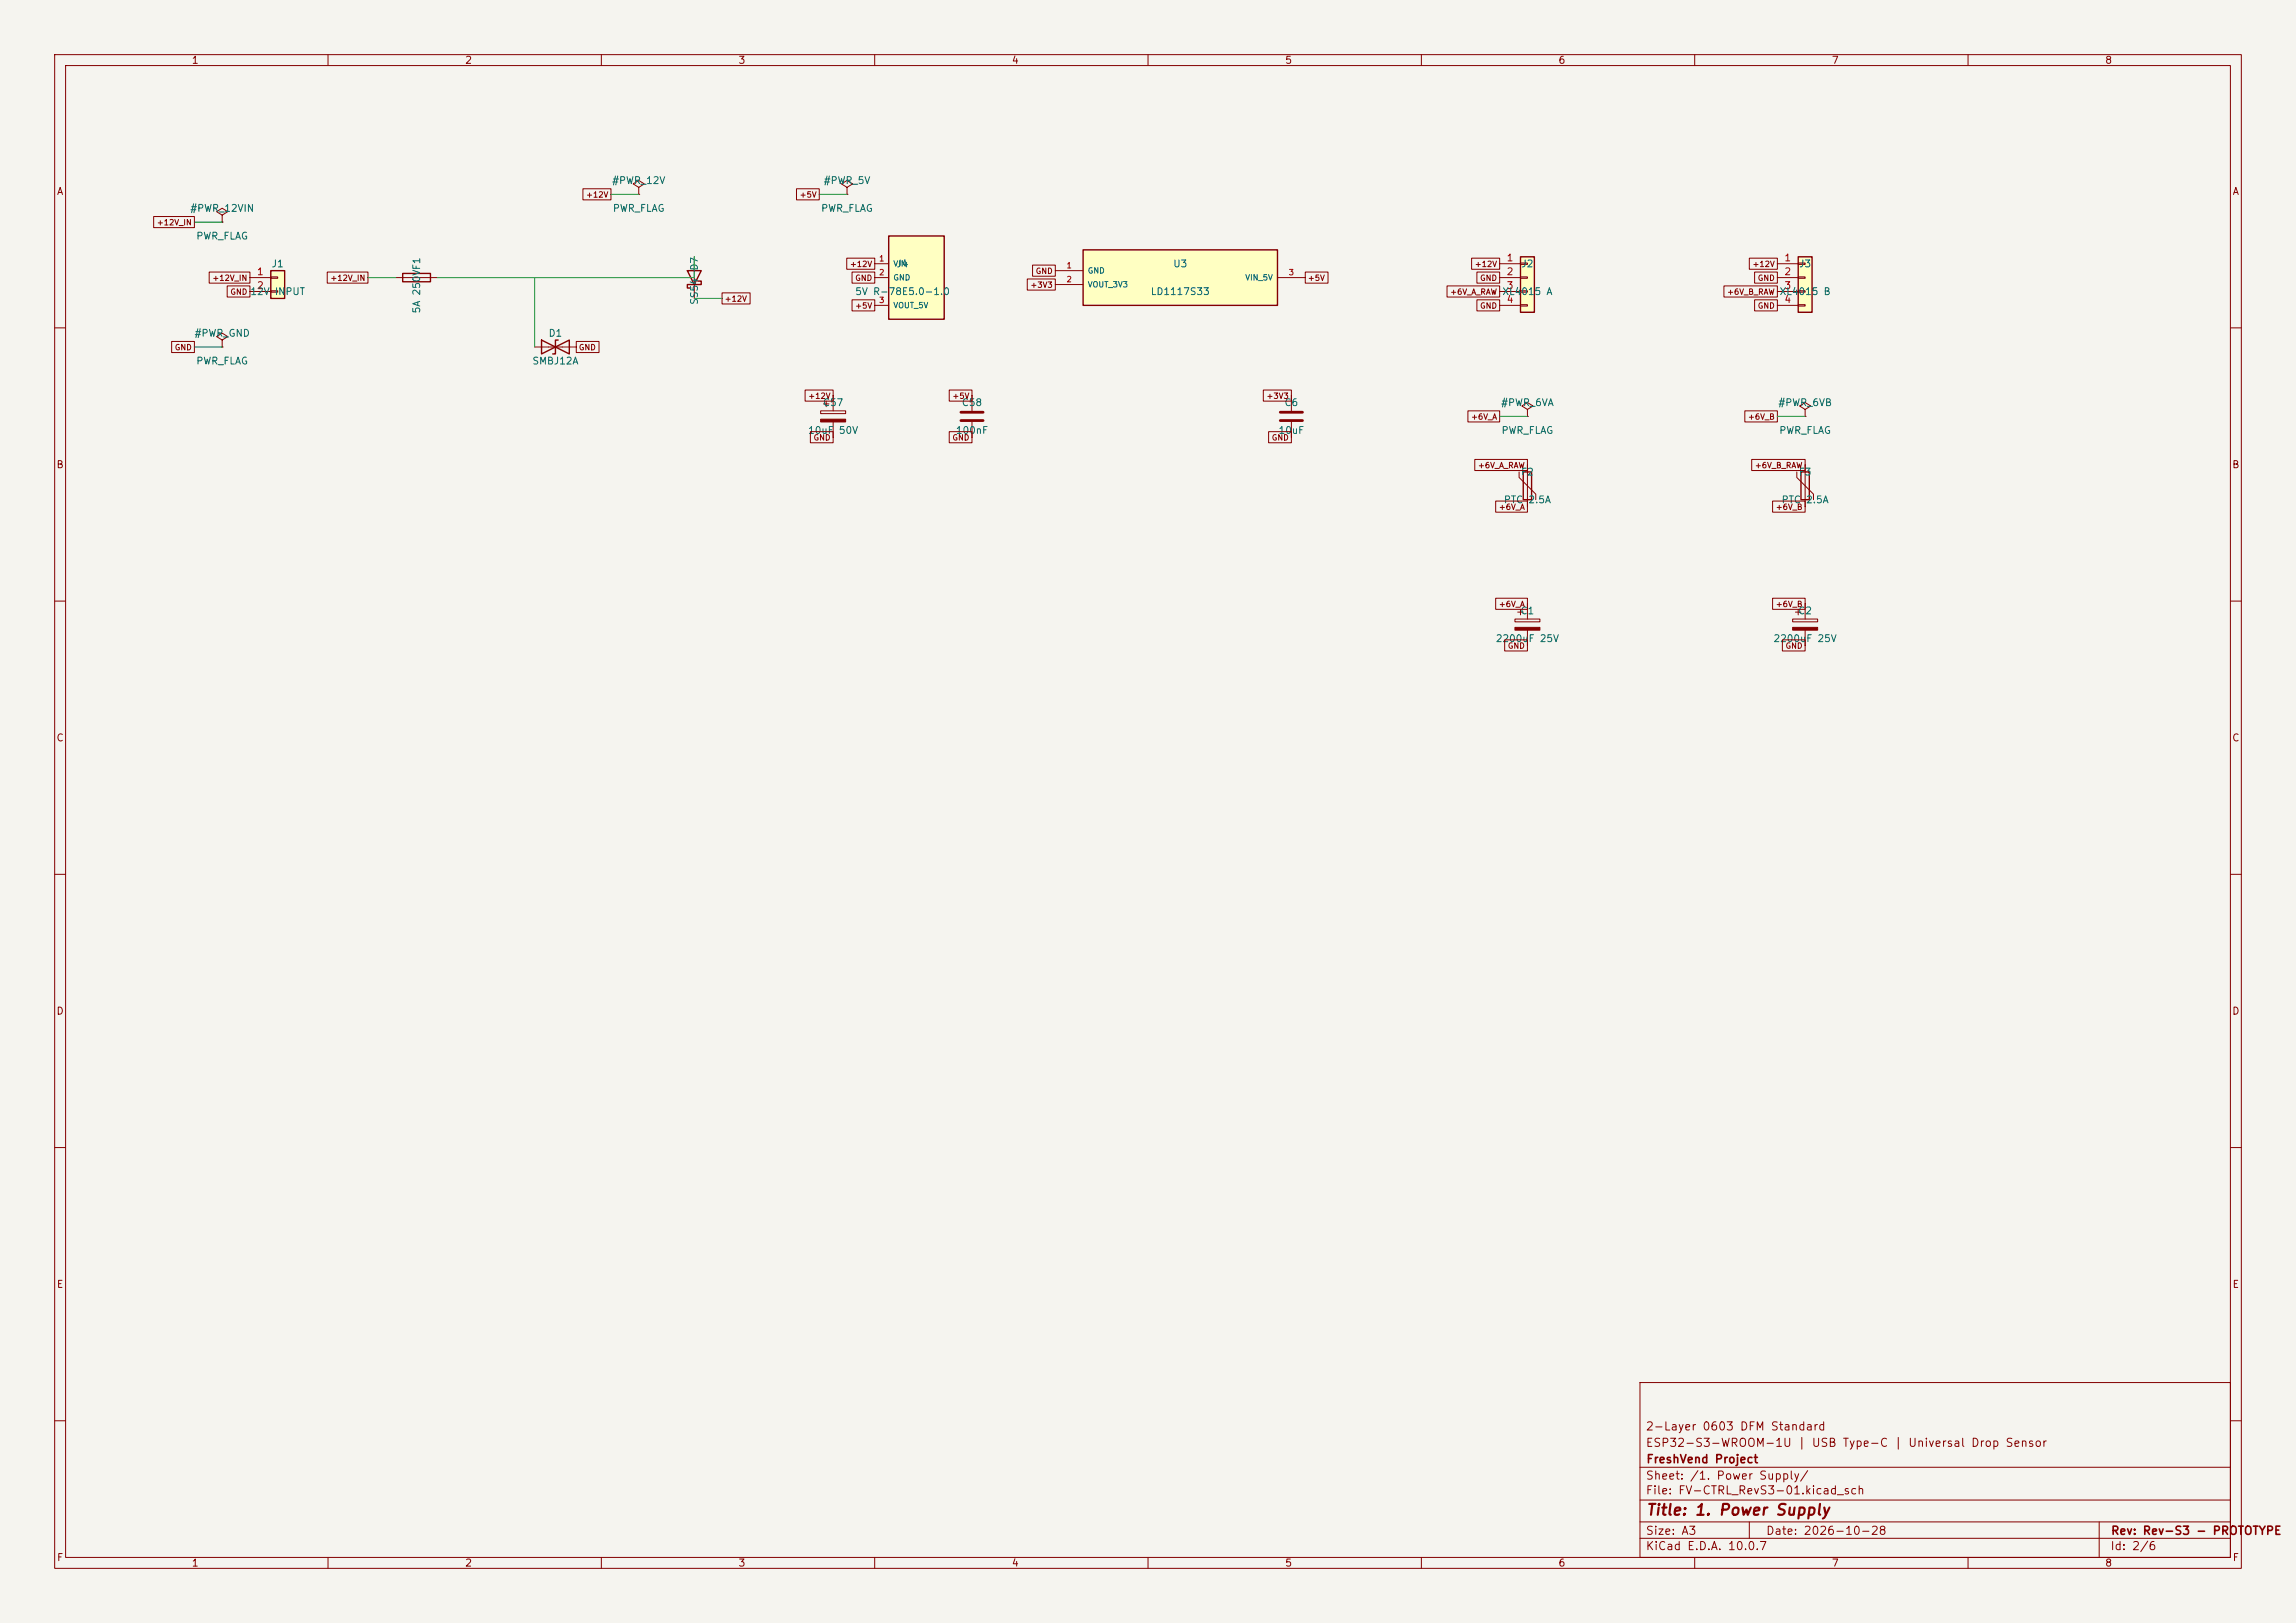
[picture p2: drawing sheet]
<svg xmlns="http://www.w3.org/2000/svg" width="420mm" height="297mm" viewBox="0 0 420 297" stroke-linecap="round" stroke-linejoin="round" font-family="sans-serif">
<defs><g id="words">
<text font-size="2" fill="#840000" x="301" y="277.8">Title: 1. Power Supply</text>
<g font-size="1.5" fill="#840000">
<text x="300.9" y="262.1">2-Layer 0603 DFM Standard</text>
<text x="300.9" y="265.1">ESP32-S3-WROOM-1U | USB Type-C | Universal Drop Sensor</text>
<text x="301" y="268.1">FreshVend Project</text>
<text x="300.9" y="273.8">File: FV-CTRL_RevS3-01.kicad_sch</text>
<text x="300.9" y="271.1">Sheet: /1. Power Supply/</text>
<text x="300.9" y="281.2">Size: A3</text>
<text x="322.9" y="281.2">Date: 2026-10-28</text>
<text x="386" y="281.2">Rev: Rev-S3 - PROTOTYPE</text>
<text x="300.9" y="284">KiCad E.D.A. 10.0.7</text>
<text x="385.9" y="284">Id: 2/6</text>
</g>
<g font-size="1.3" fill="#840000">
<text x="35" y="12">1</text>
<text x="85" y="12">2</text>
<text x="135" y="12">3</text>
<text x="185" y="12">4</text>
<text x="235" y="12">5</text>
<text x="285" y="12">6</text>
<text x="335" y="12">7</text>
<text x="385" y="12">8</text>
<text x="10.3" y="36">A</text>
<text x="408.3" y="36">A</text>
<text x="10.2" y="86">B</text>
<text x="408.2" y="86">B</text>
<text x="10.2" y="136">C</text>
<text x="408.2" y="136">C</text>
<text x="10.2" y="186">D</text>
<text x="408.2" y="186">D</text>
<text x="10.3" y="236">E</text>
<text x="408.3" y="236">E</text>
<text x="10.3" y="286">F</text>
<text x="35" y="287">1</text>
<text x="85" y="287">2</text>
<text x="135" y="287">3</text>
<text x="185" y="287">4</text>
<text x="235" y="287">5</text>
<text x="285" y="287">6</text>
<text x="335" y="287">7</text>
<text x="385" y="287">8</text>
<text x="408.3" y="286">F</text>
</g>
<g font-size="1.3" fill="#006464">
<text x="111.8" y="34">#PWR_12V</text>
<text x="150.5" y="34">#PWR_5V</text>
<text x="34.7" y="39.1">#PWR_12VIN</text>
<text x="112" y="39.1">PWR_FLAG</text>
<text x="150.1" y="39.1">PWR_FLAG</text>
<text x="35.8" y="44.1">PWR_FLAG</text>
<text x="49.6" y="49.2">J1</text>
<text x="128" y="49.6" transform="rotate(-90 128 49.6)">D7</text>
<text x="163.9" y="49.2">J4</text>
<text x="214.5" y="49.2">U3</text>
<text x="278.2" y="49.2">J2</text>
<text x="329" y="49.2">J3</text>
<text x="45.7" y="54.3">12V</text>
<text x="50.2" y="54.3">INPUT</text>
<text x="77.2" y="57.5" transform="rotate(-90 77.2 57.5)">5A 250VF1</text>
<text x="128" y="55.9" transform="rotate(-90 128 55.9)">SS54</text>
<text x="156.3" y="54.3">5V R-78E5.0-1.0</text>
<text x="210.4" y="54.3">LD1117S33</text>
<text x="274.7" y="54.3">XL4015 A</text>
<text x="325.4" y="54.3">XL4015 B</text>
<text x="35.5" y="61.9">#PWR_GND</text>
<text x="100.2" y="61.9">D1</text>
<text x="35.8" y="67">PWR_FLAG</text>
<text x="97.3" y="67">SMBJ12A</text>
<text x="150.4" y="74.6">C57</text>
<text x="175.8" y="74.6">C58</text>
<text x="234.9" y="74.6">C6</text>
<text x="274.5" y="74.6">#PWR_6VA</text>
<text x="325.2" y="74.6">#PWR_6VB</text>
<text x="147.7" y="79.7">10uF</text>
<text x="153.3" y="79.7">50V</text>
<text x="174.7" y="79.7">100nF</text>
<text x="233.8" y="79.7">10uF</text>
<text x="274.6" y="79.7">PWR_FLAG</text>
<text x="325.4" y="79.7">PWR_FLAG</text>
<text x="278.1" y="87.3">F2</text>
<text x="328.9" y="87.3">F3</text>
<text x="275" y="92.4">PTC 2.5A</text>
<text x="325.8" y="92.4">PTC 2.5A</text>
<text x="278" y="112.7">C1</text>
<text x="328.8" y="112.7">C2</text>
<text x="273.5" y="117.8">2200uF 25V</text>
<text x="324.3" y="117.8">2200uF 25V</text>
</g>
<g font-size="1.3" fill="#a90000">
<text x="46.9" y="50.7">1</text>
<text x="46.9" y="53.2">2</text>
<text x="275.5" y="48.1">1</text>
<text x="275.5" y="50.7">2</text>
<text x="275.5" y="53.2">3</text>
<text x="326.3" y="48.1">1</text>
<text x="326.3" y="50.7">2</text>
<text x="326.3" y="53.2">3</text>
<text x="275.5" y="55.7">4</text>
<text x="326.3" y="55.7">4</text>
</g>
<g font-size="1" fill="#840000">
<text x="28.6" y="41.5">+12V_IN</text>
<text x="107.1" y="36.4">+12V</text>
<text x="146.2" y="36.4">+5V</text>
<text x="38.8" y="51.6">+12V_IN</text>
<text x="60.3" y="51.6">+12V_IN</text>
<text x="155.4" y="49.1">+12V</text>
<text x="156.3" y="51.6">GND</text>
<text x="188.4" y="52.9">+3V3</text>
<text x="189.4" y="50.4">GND</text>
<text x="239.1" y="51.6">+5V</text>
<text x="269.7" y="49.1">+12V</text>
<text x="270.6" y="51.6">GND</text>
<text x="320.5" y="49.1">+12V</text>
<text x="321.4" y="51.6">GND</text>
<text x="42" y="54.2">GND</text>
<text x="132.5" y="55.5">+12V</text>
<text x="156.3" y="56.7">+5V</text>
<text x="265.2" y="54.2">+6V_A_RAW</text>
<text x="270.6" y="56.7">GND</text>
<text x="315.8" y="54.2">+6V_B_RAW</text>
<text x="321.4" y="56.7">GND</text>
<text x="31.9" y="64.3">GND</text>
<text x="105.8" y="64.3">GND</text>
<text x="147.8" y="73.2">+12V</text>
<text x="174.1" y="73.2">+5V</text>
<text x="231.6" y="73.2">+3V3</text>
<text x="269" y="77">+6V_A</text>
<text x="319.7" y="77">+6V_B</text>
<text x="148.7" y="80.9">GND</text>
<text x="174.1" y="80.9">GND</text>
<text x="232.5" y="80.9">GND</text>
<text x="270.3" y="85.9">+6V_A_RAW</text>
<text x="320.9" y="85.9">+6V_B_RAW</text>
<text x="274.1" y="93.6">+6V_A</text>
<text x="324.7" y="93.6">+6V_B</text>
<text x="274.1" y="111.3">+6V_A</text>
<text x="324.7" y="111.3">+6V_B</text>
<text x="275.7" y="119">GND</text>
<text x="326.5" y="119">GND</text>
</g>
<g font-size="1" fill="#a90000">
<text x="160.7" y="48.1">1</text>
<text x="160.7" y="50.6">2</text>
<text x="195" y="49.3">1</text>
<text x="195" y="51.9">2</text>
<text x="235.6" y="50.6">3</text>
<text x="160.7" y="55.7">3</text>
</g>
<g font-size="1" fill="#006464">
<text x="163.3" y="49">VIN</text>
<text x="163.3" y="51.6">GND</text>
<text x="198.9" y="50.3">GND</text>
<text x="198.9" y="52.8">VOUT_3V3</text>
<text x="227.7" y="51.6">VIN_5V</text>
<text x="163.3" y="56.6">VOUT_5V</text>
</g>
</g></defs>
<path d="M0 0h420v297h-420z" fill="#f5f4ef" stroke="#f5f4ef" stroke-width=".18"/>
<g fill="none" stroke="#840000" stroke-width=".18">
<path d="M10 10h400v277h-400zM12 12h396v273h-396zM60 10v2M110 10v2M160 10v2M210 10v2M260 10v2M310 10v2M360 10v2M10 60h2M408 60h2M10 110h2"/>
<path d="M408 110h2M10 160h2M408 160h2M10 210h2M408 210h2M300 253h108v32h-108zM10 260h2M300 278.5h108M300 274.5h108M300 268.5h108M320 278.5v3M384 278.5v6.5"/>
<path d="M408 260h2M60 285v2M110 285v2M160 285v2M210 285v2M260 285v2M300 281.5h108M310 285v2M360 285v2"/>
</g>
<path d="M162.6 43.2h10.1v15.2h-10.1z" fill="#ffffc2"/>
<path d="M162.6 43.2h10.1v15.2h-10.1z" fill="none" stroke="#840000" stroke-width=".25"/>
<path d="M154.9 34.3l1.1-.6-1.1-.7-1 .7 1 .6v1.3M154.9 35.6h.1M160 48.3h2.6M160 50.8h2.6M160 55.9h2.6M40.6 62.2l1.1-.6-1.1-.6-1 .6 1 .6v1.3M40.6 63.5h.1" fill="none" stroke="#840000" stroke-width=".18"/>
<path d="M278.1 47h2.6v10.2h-2.6z" fill="#ffffc2"/>
<path d="M278.1 47h2.6v10.2h-2.6zM99.1 62.2v2.6l5-2.6v2.6zM102.1 62.2h-.5v2.6h-.5M278.6 86.4h1.6v5h-1.6z" fill="none" stroke="#840000" stroke-width=".25"/>
<g fill="none" stroke="#840000" stroke-width=".18">
<path d="M274.3 48.3h3.8M274.3 50.8h3.8M274.3 53.3h3.8M274.3 55.9h3.8M278.1 48.1h1.3v.3h-1.3zM278.1 50.7h1.3v.2h-1.3zM278.1 53.2h1.3v.3h-1.3zM278.1 55.8h1.3v.2h-1.3zM97.8 63.5h7.6M150.1 75.2h4.6v.5h-4.6zM150.6 73.9h1M151.1 73.4v1"/>
<path d="M152.4 72.4v2.8M152.4 77.2v2.8M236.2 72.4v2.8M236.2 77.2v2.8M277.9 86.4v1l3 3v1M279.4 85.1v7.6M277.1 113.3h4.6v.5h-4.6zM277.6 112h1M278.1 111.5v1M279.4 110.5v2.8M279.4 115.3v2.8"/>
</g>
<path d="M234.2 75.4h4.1M234.2 77h4.1" fill="none" stroke="#840000" stroke-width=".51"/>
<g fill="#840000" stroke="#840000" stroke-width=".18">
<path d="M150.1 76.7h4.6v.5h-4.6z"/>
<path d="M277.1 114.8h4.6v.5h-4.6z"/>
</g>
<path d="M49.5 49.5h2.6v5.1h-2.6z" fill="#ffffc2"/>
<path d="M49.5 49.5h2.6v5.1h-2.6zM73.7 50h5v1.6h-5zM125.7 49.5h2.6l-1.3 2.6zM127.6 51.4h.7v.7h-2.6v.6h.7" fill="none" stroke="#840000" stroke-width=".25"/>
<path d="M45.7 50.8h3.8M45.7 53.3h3.8M49.5 50.7h1.3v.2h-1.3zM49.5 53.2h1.3v.3h-1.3zM72.4 50.8h7.6M127 47v7.6" fill="none" stroke="#840000" stroke-width=".18"/>
<path d="M198.1 45.7h35.6v10.2h-35.6z" fill="#ffffc2"/>
<path d="M198.1 45.7h35.6v10.2h-35.6z" fill="none" stroke="#840000" stroke-width=".25"/>
<path d="M193 49.5h5.1M193 52.1h5.1M233.7 50.8h5.1M330.2 74.9l1-.6-1-.6-1 .6 1 .6v1.3M330.2 76.2h.1" fill="none" stroke="#840000" stroke-width=".18"/>
<path d="M328.9 47h2.6v10.2h-2.6z" fill="#ffffc2"/>
<path d="M328.9 47h2.6v10.2h-2.6zM329.4 86.4h1.6v5h-1.6z" fill="none" stroke="#840000" stroke-width=".25"/>
<g fill="none" stroke="#840000" stroke-width=".18">
<path d="M28.1 39.6h7.5v2.1h-7.5zM40.6 39.4l1.1-.7-1.1-.6-1 .6 1 .7v1.2M106.6 34.5h5.2v2.1h-5.2zM116.8 34.3l1.1-.6-1.1-.7-1 .7 1 .6v1.3M116.8 35.6h.1M145.7 34.5h4.2v2.1h-4.2zM38.3 49.8h7.4v2h-7.4zM40.6 40.6h.1M41.6 52.3h4.1v2.1h-4.1zM59.9 49.8h7.4v2h-7.4zM132.1 53.6h5.1v2h-5.1zM154.9 47.2h5.1v2.1h-5.1z"/>
<path d="M155.9 54.9h4.1v2h-4.1zM155.9 49.8h4.1v2h-4.1zM187.9 51.1h5.1v2h-5.1zM188.9 48.5h4.1v2h-4.1zM238.8 49.8h4.1v2h-4.1zM264.7 52.3h9.6v2.1h-9.6zM269.2 47.2h5.1v2.1h-5.1zM270.2 49.8h4.1v2h-4.1zM270.2 54.9h4.1v2h-4.1zM315.3 52.3h9.8v2.1h-9.8zM320 47.2h5.1v2.1h-5.1zM321 49.8h4.1v2h-4.1z"/>
<path d="M321 54.9h4.1v2h-4.1zM325.1 48.3h3.8M325.1 50.8h3.8M325.1 53.3h3.8M325.1 55.9h3.8M328.9 48.1h1.3v.3h-1.3zM328.9 50.7h1.3v.2h-1.3zM328.9 53.2h1.3v.3h-1.3zM328.9 55.8h1.3v.2h-1.3zM31.4 62.5h4.2v2h-4.2zM105.4 62.5h4.2v2h-4.2zM147.3 71.4h5.1v2h-5.1z"/>
<path d="M148.2 79h4.2v2h-4.2zM173.6 71.4h4.2v2h-4.2zM173.6 79h4.2v2h-4.2zM177.8 72.4v2.8M177.8 77.2v2.8M231.1 71.4h5.1v2h-5.1zM232.1 79h4.1v2h-4.1zM268.5 75.2h5.8v2h-5.8zM279.4 74.9l1-.6-1-.6-1 .6 1 .6v1.3M279.4 76.2h.1M319.2 75.2h5.9v2h-5.9zM269.8 84.1h9.6v2h-9.6z"/>
<path d="M273.6 91.7h5.8v2h-5.8zM320.4 84.1h9.8v2h-9.8zM324.2 91.7h6v2h-6zM328.7 86.4v1l3 3v1M330.2 85.1v7.6M273.6 109.5h5.8v2h-5.8zM275.2 117.1h4.2v2h-4.2zM324.2 109.5h6v2h-6zM326 117.1h4.2v2h-4.2zM327.9 113.3h4.6v.5h-4.6zM328.4 112h1M328.9 111.5v1"/>
<path d="M330.2 110.5v2.8M330.2 115.3v2.8"/>
</g>
<path d="M175.8 75.4h4M175.8 77h4" fill="none" stroke="#840000" stroke-width=".51"/>
<path d="M327.9 114.8h4.6v.5h-4.6z" fill="#840000" stroke="#840000" stroke-width=".18"/>
<path d="M111.8 35.6h5M149.9 35.6h5M35.6 40.6h5M67.3 50.8h5.1M97.8 50.8v12.7M127 54.6h5.1M127 47v3.8h-47M35.6 63.5h5M274.3 76.2h5.1M325.1 76.2h5.1" fill="none" stroke="#009600" stroke-width=".18"/>
<use href="#words"/>
</svg>
